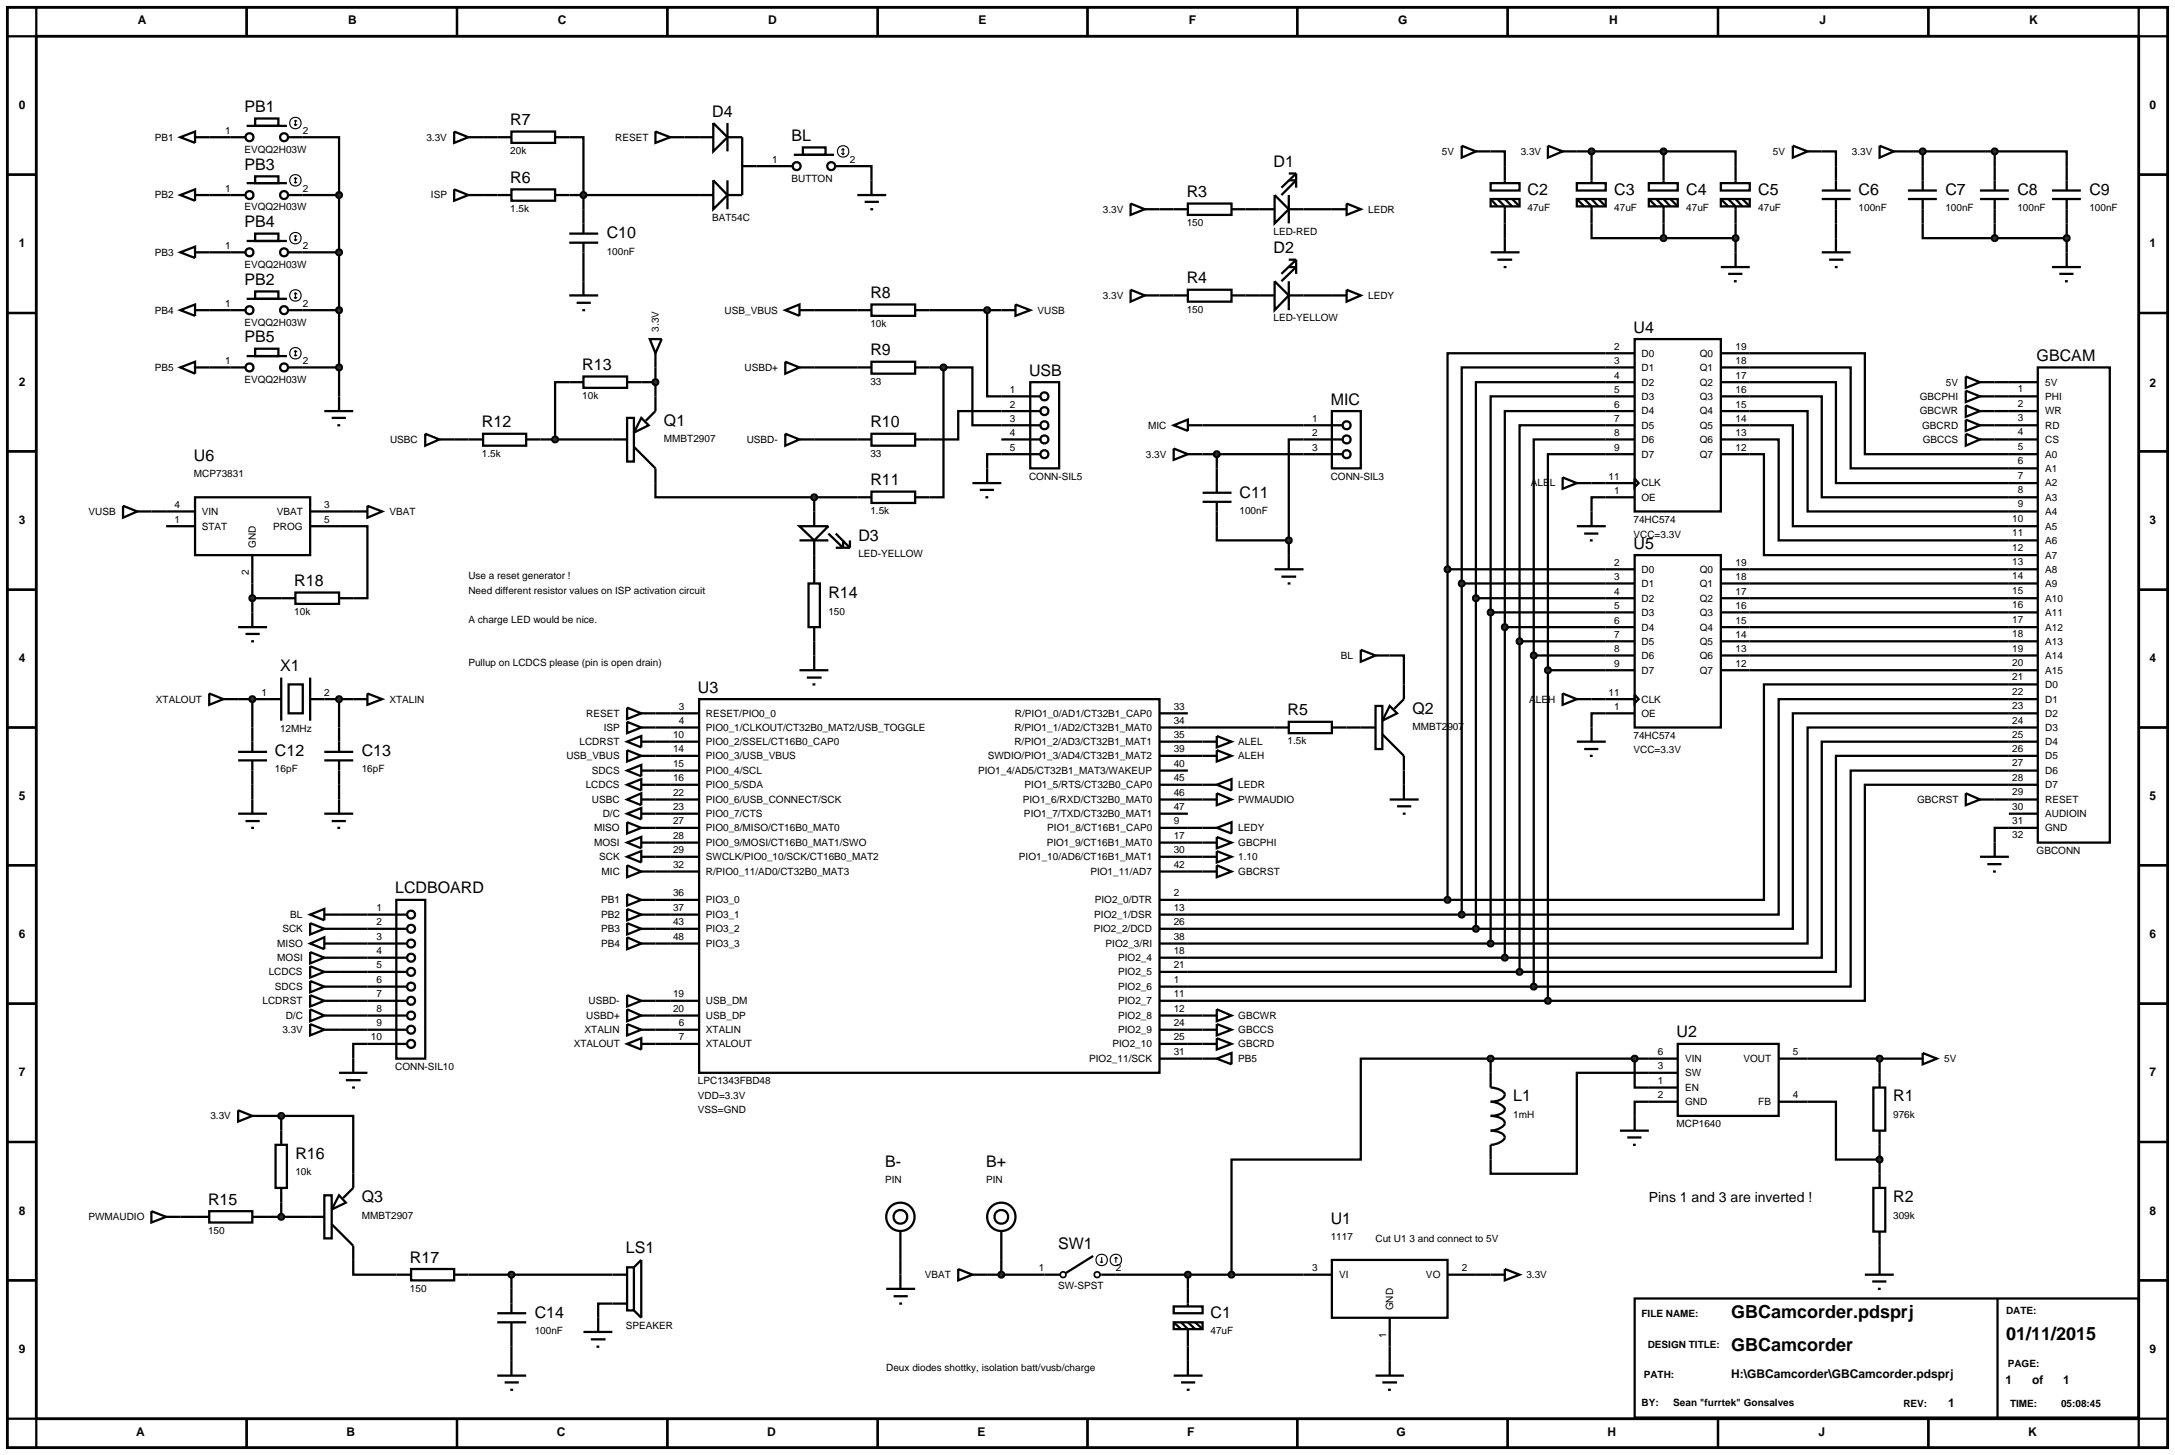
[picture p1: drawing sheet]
<svg xmlns="http://www.w3.org/2000/svg" width="384mm" height="257mm" viewBox="0 0 384 257" stroke-linecap="round" stroke-linejoin="round" font-family="sans-serif">
<defs><g id="words">
<g font-size="3.2">
<text x="305.3" y="232.4">GBCamcorder.pdsprj</text>
<text x="305.3" y="238.2">GBCamcorder</text>
<text x="353.8" y="236.4">01/11/2015</text>
</g>
<g font-size="2.8">
<text x="43.1" y="19.8">PB1</text>
<text x="90" y="22.1">R7</text>
<text x="125.6" y="20.6">D4</text>
<text x="43.1" y="30">PB3</text>
<text x="139.6" y="24.9">BL</text>
<text x="224.6" y="29.5">D1</text>
<text x="90" y="32.3">R6</text>
<text x="209.3" y="34.8">R3</text>
<text x="269.4" y="34.4">C2</text>
<text x="284.7" y="34.4">C3</text>
<text x="297.4" y="34.4">C4</text>
<text x="310.1" y="34.4">C5</text>
<text x="327.8" y="34.4">C6</text>
<text x="343.1" y="34.4">C7</text>
<text x="355.8" y="34.4">C8</text>
<text x="368.5" y="34.4">C9</text>
<text x="43.1" y="40.1">PB4</text>
<text x="107" y="42">C10</text>
<text x="224.6" y="44.7">D2</text>
<text x="43.1" y="50.3">PB2</text>
<text x="153.5" y="52.6">R8</text>
<text x="209.3" y="50">R4</text>
<text x="288.1" y="58.7">U4</text>
<text x="43.1" y="60.4">PB5</text>
<text x="102.7" y="65.3">R13</text>
<text x="153.5" y="62.7">R9</text>
<text x="359.2" y="63.7">GBCAM</text>
<text x="181.5" y="66.3">USB</text>
<text x="234.7" y="71.4">MIC</text>
<text x="85" y="75.4">R12</text>
<text x="117.1" y="75.1">Q1</text>
<text x="153.5" y="75.4">R10</text>
<text x="34.2" y="81.4">U6</text>
<text x="153.5" y="85.6">R11</text>
<text x="218.6" y="87.8">C11</text>
<text x="151.4" y="95.4">D3</text>
<text x="288.1" y="96.8">U5</text>
<text x="51.9" y="103.4">R18</text>
<text x="146.1" y="105.5">R14</text>
<text x="49.4" y="118.4">X1</text>
<text x="123.1" y="122.2">U3</text>
<text x="249.1" y="125.9">Q2</text>
<text x="227.1" y="126.2">R5</text>
<text x="48.5" y="133.4">C12</text>
<text x="63.8" y="133.4">C13</text>
<text x="69.7" y="157.6">LCDBOARD</text>
<text x="295.7" y="183">U2</text>
<text x="266.9" y="194.3">L1</text>
<text x="333.9" y="194.3">R1</text>
<text x="52.1" y="204.5">R16</text>
<text x="156.1" y="205.8">B-</text>
<text x="173.9" y="205.8">B+</text>
<text x="36.7" y="212.5">R15</text>
<text x="63.8" y="212.1">Q3</text>
<text x="234.7" y="215.9">U1</text>
<text x="333.9" y="212.1">R2</text>
<text x="110.4" y="221.1">LS1</text>
<text x="186.6" y="220.4">SW1</text>
<text x="72.3" y="222.7">R17</text>
<text x="94.3" y="232.4">C14</text>
<text x="213.5" y="232.4">C1</text>
</g>
<text font-size="2.5" x="290.8" y="211.9">Pins 1 and 3 are inverted !</text>
<g font-size="2.1">
<text x="24.3" y="4.2">A</text>
<text x="61.4" y="4.2">B</text>
<text x="98.4" y="4.2">C</text>
<text x="135.5" y="4.2">D</text>
<text x="172.6" y="4.2">E</text>
<text x="209.7" y="4.2">F</text>
<text x="246.6" y="4.2">G</text>
<text x="283.8" y="4.2">H</text>
<text x="320.9" y="4.2">J</text>
<text x="357.9" y="4.2">K</text>
<text x="3.3" y="19.2">0</text>
<text x="379.1" y="19.2">0</text>
<text x="3.3" y="43.6">1</text>
<text x="379.1" y="43.6">1</text>
<text x="3.3" y="68">2</text>
<text x="379.1" y="68.2">2</text>
<text x="3.3" y="92.4">3</text>
<text x="379.1" y="92.4">3</text>
<text x="3.3" y="116.8">4</text>
<text x="379.1" y="116.8">4</text>
<text x="3.3" y="141">5</text>
<text x="379.1" y="141">5</text>
<text x="3.3" y="165.4">6</text>
<text x="379.1" y="165.4">6</text>
<text x="3.3" y="189.8">7</text>
<text x="379.1" y="189.8">7</text>
<text x="3.3" y="214.2">8</text>
<text x="379.1" y="214.2">8</text>
<text x="3.3" y="238.6">9</text>
<text x="379.1" y="238.6">9</text>
<text x="305.3" y="243">H:\GBCamcorder\GBCamcorder.pdsprj</text>
<text x="353.7" y="244">1</text>
<text x="358.4" y="244">of</text>
<text x="363.9" y="244">1</text>
<text x="343.6" y="248.1">1</text>
<text x="24" y="253.3">A</text>
<text x="61.1" y="253.3">B</text>
<text x="98.2" y="253.3">C</text>
<text x="135.3" y="253.3">D</text>
<text x="172.4" y="253.3">E</text>
<text x="209.4" y="253.3">F</text>
<text x="246.3" y="253.3">G</text>
<text x="283.5" y="253.3">H</text>
<text x="320.7" y="253.3">J</text>
<text x="357.7" y="253.3">K</text>
</g>
<g font-size="1.8">
<text x="39.7" y="23.6">1</text>
<text x="53.4" y="23.6">2</text>
<text x="27.3" y="24.8">PB1</text>
<text x="43.1" y="27">EVQQ2H03W</text>
<text x="75.2" y="24.8">3.3V</text>
<text x="90" y="27.2">20k</text>
<text x="108.5" y="24.8">RESET</text>
<text x="136.2" y="28.7">1</text>
<text x="149.9" y="28.7">2</text>
<text x="254.3" y="27.3">5V</text>
<text x="268.2" y="27.3">3.3V</text>
<text x="312.7" y="27.3">5V</text>
<text x="326.6" y="27.3">3.3V</text>
<text x="27.3" y="35">PB2</text>
<text x="39.7" y="33.8">1</text>
<text x="53.4" y="33.8">2</text>
<text x="76" y="35">ISP</text>
<text x="139.6" y="32.1">BUTTON</text>
<text x="43.1" y="37.1">EVQQ2H03W</text>
<text x="90" y="37.4">1.5k</text>
<text x="125.6" y="38.9">BAT54C</text>
<text x="194.5" y="37.5">3.3V</text>
<text x="209.3" y="39.9">150</text>
<text x="224.6" y="41.5">LED-RED</text>
<text x="241.3" y="37.5">LEDR</text>
<text x="269.4" y="37.2">47uF</text>
<text x="284.7" y="37.2">47uF</text>
<text x="297.4" y="37.2">47uF</text>
<text x="310.1" y="37.2">47uF</text>
<text x="327.8" y="37.2">100nF</text>
<text x="343.1" y="37.2">100nF</text>
<text x="355.8" y="37.2">100nF</text>
<text x="368.5" y="37.2">100nF</text>
<text x="27.3" y="45.1">PB3</text>
<text x="39.7" y="43.9">1</text>
<text x="43.1" y="47.3">EVQQ2H03W</text>
<text x="53.4" y="43.9">2</text>
<text x="107" y="44.9">100nF</text>
<text x="194.5" y="52.7">3.3V</text>
<text x="241.3" y="52.7">LEDY</text>
<text x="27.3" y="55.3">PB4</text>
<text x="39.7" y="54.1">1</text>
<text x="43.1" y="57.5">EVQQ2H03W</text>
<text x="53.4" y="54.1">2</text>
<text x="116.2" y="58.5" transform="rotate(-90 116.2 58.5)">3.3V</text>
<text x="127.8" y="55.3">USB_VBUS</text>
<text x="153.5" y="57.7">10k</text>
<text x="183" y="55.3">VUSB</text>
<text x="209.3" y="55.2">150</text>
<text x="224.6" y="56.7">LED-YELLOW</text>
<text x="27.3" y="65.4">PB5</text>
<text x="39.7" y="64.2">1</text>
<text x="53.4" y="64.2">2</text>
<text x="131.3" y="65.4">USBD+</text>
<text x="284.7" y="61.7">2</text>
<text x="284.7" y="64.2">3</text>
<text x="289.5" y="62.9">D0</text>
<text x="289.5" y="65.4">D1</text>
<text x="299.8" y="62.9">Q0</text>
<text x="299.8" y="65.4">Q1</text>
<text x="306.1" y="61.7">19</text>
<text x="306.1" y="64.2">18</text>
<text x="43.1" y="67.6">EVQQ2H03W</text>
<text x="102.7" y="70.4">10k</text>
<text x="153.5" y="67.9">33</text>
<text x="178.1" y="69.3">1</text>
<text x="178.1" y="71.9">2</text>
<text x="284.7" y="66.8">4</text>
<text x="284.7" y="69.3">5</text>
<text x="284.7" y="71.9">6</text>
<text x="289.5" y="68">D2</text>
<text x="289.5" y="70.5">D3</text>
<text x="299.8" y="68">Q2</text>
<text x="299.8" y="70.5">Q3</text>
<text x="306.1" y="66.8">17</text>
<text x="306.1" y="69.3">16</text>
<text x="306.1" y="71.9">15</text>
<text x="338.6" y="70.5">GBCPHI</text>
<text x="343.2" y="68">5V</text>
<text x="355.9" y="69.2">1</text>
<text x="355.9" y="71.7">2</text>
<text x="360.7" y="68">5V</text>
<text x="360.7" y="70.5">PHI</text>
<text x="117.1" y="77.9">MMBT2907</text>
<text x="178.1" y="74.4">3</text>
<text x="178.1" y="76.9">4</text>
<text x="202.5" y="75.6">MIC</text>
<text x="231.4" y="74.4">1</text>
<text x="231.4" y="76.9">2</text>
<text x="284.7" y="74.4">7</text>
<text x="284.7" y="76.9">8</text>
<text x="289.5" y="73.1">D4</text>
<text x="289.5" y="75.6">D5</text>
<text x="299.8" y="73.1">Q4</text>
<text x="299.8" y="75.6">Q5</text>
<text x="306.1" y="74.4">14</text>
<text x="306.1" y="76.9">13</text>
<text x="338.6" y="73.1">GBCWR</text>
<text x="339" y="75.6">GBCRD</text>
<text x="355.9" y="74.3">3</text>
<text x="355.9" y="76.8">4</text>
<text x="360.7" y="73.1">WR</text>
<text x="360.7" y="75.6">RD</text>
<text x="68.8" y="78.1">USBC</text>
<text x="85" y="80.6">1.5k</text>
<text x="131.7" y="78.1">USBD-</text>
<text x="153.5" y="80.6">33</text>
<text x="178.1" y="79.5">5</text>
<text x="202.1" y="80.7">3.3V</text>
<text x="231.4" y="79.5">3</text>
<text x="284.7" y="79.5">9</text>
<text x="289.5" y="78.1">D6</text>
<text x="289.5" y="80.7">D7</text>
<text x="299.8" y="78.1">Q6</text>
<text x="299.8" y="80.7">Q7</text>
<text x="306.1" y="79.5">12</text>
<text x="339.1" y="78.1">GBCCS</text>
<text x="355.9" y="79.3">5</text>
<text x="355.9" y="81.9">6</text>
<text x="360.7" y="78.1">CS</text>
<text x="360.7" y="80.7">A0</text>
<text x="360.7" y="83.2">A1</text>
<text x="30.8" y="89.6">4</text>
<text x="34.2" y="84.2">MCP73831</text>
<text x="57.2" y="89.6">3</text>
<text x="181.5" y="84.6">CONN-SIL5</text>
<text x="234.7" y="84.6">CONN-SIL3</text>
<text x="270" y="85.8">ALEL</text>
<text x="283.7" y="84.6">11</text>
<text x="284.7" y="87.1">1</text>
<text x="289.5" y="85.8">CLK</text>
<text x="289.5" y="88.3">OE</text>
<text x="355.9" y="84.4">7</text>
<text x="355.9" y="87">8</text>
<text x="355.9" y="89.5">9</text>
<text x="360.7" y="85.8">A2</text>
<text x="360.7" y="88.3">A3</text>
<text x="15.6" y="90.8">VUSB</text>
<text x="30.8" y="92.2">1</text>
<text x="35.6" y="90.8">VIN</text>
<text x="35.6" y="93.4">STAT</text>
<text x="48.2" y="93.4">PROG</text>
<text x="48.8" y="90.8">VBAT</text>
<text x="57.2" y="92.2">5</text>
<text x="68.7" y="90.8">VBAT</text>
<text x="153.5" y="90.7">1.5k</text>
<text x="218.6" y="90.6">100nF</text>
<text x="288.1" y="92.3">74HC574</text>
<text x="288.1" y="94.8">VCC=3.3V</text>
<text x="354.9" y="92">10</text>
<text x="354.9" y="94.6">11</text>
<text x="360.7" y="90.8">A4</text>
<text x="360.7" y="93.4">A5</text>
<text x="360.7" y="95.9">A6</text>
<text x="43.9" y="101.4" transform="rotate(-90 43.9 101.4)">2</text>
<text x="45.1" y="96.6" transform="rotate(-90 45.1 96.6)">GND</text>
<text x="151.4" y="98.2">LED-YELLOW</text>
<text x="284.7" y="99.8">2</text>
<text x="289.5" y="101">D0</text>
<text x="299.8" y="101">Q0</text>
<text x="306.1" y="99.8">19</text>
<text x="354.9" y="97.1">12</text>
<text x="354.9" y="99.7">13</text>
<text x="360.7" y="98.5">A7</text>
<text x="360.7" y="101">A8</text>
<text x="82.6" y="102.2">Use a reset generator !</text>
<text x="82.6" y="104.7">Need different resistor values on ISP activation circuit</text>
<text x="284.7" y="102.3">3</text>
<text x="284.7" y="104.9">4</text>
<text x="284.7" y="107.4">5</text>
<text x="289.5" y="103.5">D1</text>
<text x="289.5" y="106.1">D2</text>
<text x="299.8" y="103.5">Q1</text>
<text x="299.8" y="106.1">Q2</text>
<text x="306.1" y="102.3">18</text>
<text x="306.1" y="104.9">17</text>
<text x="306.1" y="107.4">16</text>
<text x="354.9" y="102.2">14</text>
<text x="354.9" y="104.7">15</text>
<text x="354.9" y="107.3">16</text>
<text x="360.7" y="103.5">A9</text>
<text x="360.7" y="106.1">A10</text>
<text x="51.9" y="108.5">10k</text>
<text x="82.6" y="109.8">A charge LED would be nice.</text>
<text x="146.1" y="108.4">150</text>
<text x="284.7" y="110">6</text>
<text x="284.7" y="112.5">7</text>
<text x="289.5" y="108.6">D3</text>
<text x="289.5" y="111.2">D4</text>
<text x="289.5" y="113.7">D5</text>
<text x="299.8" y="108.6">Q3</text>
<text x="299.8" y="111.2">Q4</text>
<text x="299.8" y="113.7">Q5</text>
<text x="306.1" y="110">15</text>
<text x="306.1" y="112.5">14</text>
<text x="354.9" y="109.8">17</text>
<text x="354.9" y="112.4">18</text>
<text x="360.7" y="108.6">A11</text>
<text x="360.7" y="111.2">A12</text>
<text x="360.7" y="113.7">A13</text>
<text x="82.6" y="117.4">Pullup on LCDCS please (pin is open drain)</text>
<text x="236.5" y="116.2">BL</text>
<text x="284.7" y="115">8</text>
<text x="284.7" y="117.6">9</text>
<text x="289.5" y="116.2">D6</text>
<text x="289.5" y="118.8">D7</text>
<text x="299.8" y="116.2">Q6</text>
<text x="299.8" y="118.8">Q7</text>
<text x="306.1" y="115">13</text>
<text x="306.1" y="117.6">12</text>
<text x="354.9" y="114.9">19</text>
<text x="354.9" y="117.4">20</text>
<text x="354.9" y="120">21</text>
<text x="360.7" y="116.2">A14</text>
<text x="360.7" y="118.8">A15</text>
<text x="27.5" y="123.9">XTALOUT</text>
<text x="46.1" y="122.7">1</text>
<text x="57.2" y="122.7">2</text>
<text x="68.7" y="123.9">XTALIN</text>
<text x="119.7" y="125.2">3</text>
<text x="207" y="125.2">33</text>
<text x="269.7" y="123.9">ALEH</text>
<text x="283.7" y="122.7">11</text>
<text x="284.7" y="125.2">1</text>
<text x="289.5" y="123.9">CLK</text>
<text x="354.9" y="122.5">22</text>
<text x="354.9" y="125.1">23</text>
<text x="360.7" y="121.3">D0</text>
<text x="360.7" y="123.9">D1</text>
<text x="49.4" y="129.1">12MHz</text>
<text x="102.2" y="131.4">LCDRST</text>
<text x="103.4" y="126.4">RESET</text>
<text x="106.5" y="128.9">ISP</text>
<text x="118.7" y="130.2">10</text>
<text x="119.7" y="127.7">4</text>
<text x="124.5" y="126.4">RESET/PIO0_0</text>
<text x="124.5" y="128.9">PIO0_1/CLKOUT/CT32B0_MAT2/USB_TOGGLE</text>
<text x="124.5" y="131.4">PIO0_2/SSEL/CT16B0_CAP0</text>
<text x="178.9" y="128.9">R/PIO1_1/AD2/CT32B1_MAT0</text>
<text x="178.9" y="131.4">R/PIO1_2/AD3/CT32B1_MAT1</text>
<text x="179" y="126.4">R/PIO1_0/AD1/CT32B1_CAP0</text>
<text x="207" y="127.7">34</text>
<text x="207" y="130.2">35</text>
<text x="218.4" y="131.4">ALEL</text>
<text x="227.1" y="131.3">1.5k</text>
<text x="249.1" y="128.7">MMBT2907</text>
<text x="288.1" y="130.3">74HC574</text>
<text x="289.5" y="126.4">OE</text>
<text x="354.9" y="127.6">24</text>
<text x="354.9" y="130.1">25</text>
<text x="360.7" y="126.4">D2</text>
<text x="360.7" y="128.9">D3</text>
<text x="360.7" y="131.4">D4</text>
<text x="48.5" y="136.2">16pF</text>
<text x="63.8" y="136.2">16pF</text>
<text x="99.9" y="133.9">USB_VBUS</text>
<text x="104.4" y="136.5">SDCS</text>
<text x="118.7" y="132.7">14</text>
<text x="118.7" y="135.3">15</text>
<text x="118.7" y="137.8">16</text>
<text x="124.5" y="133.9">PIO0_3/USB_VBUS</text>
<text x="124.5" y="136.5">PIO0_4/SCL</text>
<text x="172.5" y="136.5">PIO1_4/AD5/CT32B1_MAT3/WAKEUP</text>
<text x="174.2" y="133.9">SWDIO/PIO1_3/AD4/CT32B1_MAT2</text>
<text x="207" y="132.7">39</text>
<text x="207" y="135.3">40</text>
<text x="207" y="137.8">45</text>
<text x="218.4" y="133.9">ALEH</text>
<text x="288.1" y="132.8">VCC=3.3V</text>
<text x="354.9" y="132.6">26</text>
<text x="354.9" y="135.1">27</text>
<text x="354.9" y="137.7">28</text>
<text x="360.7" y="133.9">D5</text>
<text x="360.7" y="136.5">D6</text>
<text x="103.3" y="139">LCDCS</text>
<text x="104.4" y="141.6">USBC</text>
<text x="118.7" y="140.4">22</text>
<text x="118.7" y="142.9">23</text>
<text x="124.5" y="139">PIO0_5/SDA</text>
<text x="124.5" y="141.6">PIO0_6/USB_CONNECT/SCK</text>
<text x="180.4" y="141.6">PIO1_6/RXD/CT32B0_MAT0</text>
<text x="180.7" y="139">PIO1_5/RTS/CT32B0_CAP0</text>
<text x="207" y="140.4">46</text>
<text x="207" y="142.9">47</text>
<text x="218.4" y="139">LEDR</text>
<text x="218.4" y="141.6">PWMAUDIO</text>
<text x="338.1" y="141.6">GBCRST</text>
<text x="354.9" y="140.2">29</text>
<text x="354.9" y="142.8">30</text>
<text x="360.7" y="139">D7</text>
<text x="360.7" y="141.6">RESET</text>
<text x="104.8" y="149.2">MOSI</text>
<text x="104.8" y="146.6">MISO</text>
<text x="106.3" y="144.1">D/C</text>
<text x="118.7" y="145.4">27</text>
<text x="118.7" y="148">28</text>
<text x="124.5" y="144.1">PIO0_7/CTS</text>
<text x="124.5" y="146.6">PIO0_8/MISO/CT16B0_MAT0</text>
<text x="124.5" y="149.2">PIO0_9/MOSI/CT16B0_MAT1/SWO</text>
<text x="180.6" y="144.1">PIO1_7/TXD/CT32B0_MAT1</text>
<text x="184.6" y="149.2">PIO1_9/CT16B1_MAT0</text>
<text x="184.7" y="146.6">PIO1_8/CT16B1_CAP0</text>
<text x="207" y="145.4">9</text>
<text x="207" y="148">17</text>
<text x="218.4" y="149.2">GBCPHI</text>
<text x="218.4" y="146.6">LEDY</text>
<text x="354.9" y="145.3">31</text>
<text x="354.9" y="147.8">32</text>
<text x="360.7" y="144.1">AUDIOIN</text>
<text x="360.7" y="146.6">GND</text>
<text x="105.7" y="151.7">SCK</text>
<text x="106.1" y="154.3">MIC</text>
<text x="118.7" y="150.5">29</text>
<text x="118.7" y="153.1">32</text>
<text x="124.5" y="151.7">SWCLK/PIO0_10/SCK/CT16B0_MAT2</text>
<text x="124.5" y="154.3">R/PIO0_11/AD0/CT32B0_MAT3</text>
<text x="179.7" y="151.7">PIO1_10/AD6/CT16B1_MAT1</text>
<text x="192.3" y="154.3">PIO1_11/AD7</text>
<text x="207" y="150.5">30</text>
<text x="207" y="153.1">42</text>
<text x="218.4" y="154.3">GBCRST</text>
<text x="218.4" y="151.7">1.10</text>
<text x="359.2" y="150.6">GBCONN</text>
<text x="51.2" y="161.9">BL</text>
<text x="66.4" y="160.7">1</text>
<text x="106" y="159.3">PB1</text>
<text x="106" y="161.9">PB2</text>
<text x="118.7" y="158.1">36</text>
<text x="118.7" y="160.7">37</text>
<text x="124.5" y="159.3">PIO3_0</text>
<text x="124.5" y="161.9">PIO3_1</text>
<text x="193" y="161.9">PIO2_1/DSR</text>
<text x="193.1" y="159.3">PIO2_0/DTR</text>
<text x="207" y="158.1">2</text>
<text x="207" y="160.7">13</text>
<text x="48.9" y="167">MISO</text>
<text x="49.8" y="164.4">SCK</text>
<text x="66.4" y="163.2">2</text>
<text x="66.4" y="165.8">3</text>
<text x="106" y="164.4">PB3</text>
<text x="106" y="167">PB4</text>
<text x="118.7" y="163.2">43</text>
<text x="118.7" y="165.8">48</text>
<text x="124.5" y="164.4">PIO3_2</text>
<text x="124.5" y="167">PIO3_3</text>
<text x="192.9" y="164.4">PIO2_2/DCD</text>
<text x="195" y="167">PIO2_3/RI</text>
<text x="207" y="163.2">26</text>
<text x="207" y="165.8">38</text>
<text x="47.4" y="172">LCDCS</text>
<text x="48.9" y="169.5">MOSI</text>
<text x="66.4" y="168.3">4</text>
<text x="66.4" y="170.8">5</text>
<text x="66.4" y="173.4">6</text>
<text x="197.2" y="169.5">PIO2_4</text>
<text x="197.2" y="172">PIO2_5</text>
<text x="207" y="173.4">1</text>
<text x="207" y="168.3">18</text>
<text x="207" y="170.8">21</text>
<text x="46.3" y="177.1">LCDRST</text>
<text x="48.5" y="174.6">SDCS</text>
<text x="50.4" y="179.7">D/C</text>
<text x="66.4" y="175.9">7</text>
<text x="66.4" y="178.5">8</text>
<text x="103.4" y="179.7">USBD+</text>
<text x="103.8" y="177.1">USBD-</text>
<text x="118.7" y="175.9">19</text>
<text x="118.7" y="178.5">20</text>
<text x="124.5" y="177.1">USB_DM</text>
<text x="124.5" y="179.7">USB_DP</text>
<text x="197.2" y="174.6">PIO2_6</text>
<text x="197.2" y="177.1">PIO2_7</text>
<text x="197.2" y="179.7">PIO2_8</text>
<text x="207" y="175.9">11</text>
<text x="207" y="178.5">12</text>
<text x="218.4" y="179.7">GBCWR</text>
<text x="49.8" y="182.2">3.3V</text>
<text x="65.4" y="183.5">10</text>
<text x="66.4" y="181">9</text>
<text x="101.2" y="184.7">XTALOUT</text>
<text x="103.1" y="182.2">XTALIN</text>
<text x="119.7" y="181">6</text>
<text x="119.7" y="183.5">7</text>
<text x="124.5" y="182.2">XTALIN</text>
<text x="124.5" y="184.7">XTALOUT</text>
<text x="196.2" y="184.7">PIO2_10</text>
<text x="197.2" y="182.2">PIO2_9</text>
<text x="207" y="181">24</text>
<text x="207" y="183.5">25</text>
<text x="218.4" y="184.7">GBCRD</text>
<text x="218.4" y="182.2">GBCCS</text>
<text x="69.7" y="188.7">CONN-SIL10</text>
<text x="123.1" y="191.2">LPC1343FBD48</text>
<text x="192.1" y="187.3">PIO2_11/SCK</text>
<text x="207" y="186.1">31</text>
<text x="218.4" y="187.3">PB5</text>
<text x="292.4" y="186.1">6</text>
<text x="292.4" y="191.2">1</text>
<text x="292.4" y="188.6">3</text>
<text x="297.2" y="187.3">VIN</text>
<text x="297.2" y="189.8">SW</text>
<text x="307.5" y="187.3">VOUT</text>
<text x="316.2" y="186.1">5</text>
<text x="342.9" y="187.3">5V</text>
<text x="37.1" y="197.4">3.3V</text>
<text x="123.1" y="193.8">VDD=3.3V</text>
<text x="123.1" y="196.3">VSS=GND</text>
<text x="266.9" y="197.2">1mH</text>
<text x="292.4" y="193.7">2</text>
<text x="297.2" y="192.4">EN</text>
<text x="297.2" y="194.9">GND</text>
<text x="310.1" y="194.9">FB</text>
<text x="316.2" y="193.7">4</text>
<text x="333.9" y="197.2">976k</text>
<text x="295.7" y="198.8">MCP1640</text>
<text x="52.1" y="207.3">10k</text>
<text x="156.1" y="208.6">PIN</text>
<text x="173.9" y="208.6">PIN</text>
<text x="15.6" y="215.2">PWMAUDIO</text>
<text x="63.8" y="214.9">MMBT2907</text>
<text x="333.9" y="214.9">309k</text>
<text x="36.7" y="217.6">150</text>
<text x="234.7" y="218.7">1117</text>
<text x="242.6" y="219">Cut U1 3 and connect to 5V</text>
<text x="72.3" y="227.8">150</text>
<text x="163.1" y="225.4">VBAT</text>
<text x="183.2" y="224.2">1</text>
<text x="186.6" y="227.3">SW-SPST</text>
<text x="196.8" y="224.2">2</text>
<text x="231.4" y="224.2">3</text>
<text x="236.2" y="225.4">VI</text>
<text x="251.5" y="225.4">VO</text>
<text x="257.8" y="224.2">2</text>
<text x="269.2" y="225.4">3.3V</text>
<text x="245.7" y="231.1" transform="rotate(-90 245.7 231.1)">GND</text>
<text x="289.5" y="232.2">FILE NAME:</text>
<text x="353.8" y="231.7">DATE:</text>
<text x="94.3" y="235.3">100nF</text>
<text x="110.4" y="234.4">SPEAKER</text>
<text x="213.5" y="235.3">47uF</text>
<text x="244.5" y="235.9" transform="rotate(-90 244.5 235.9)">1</text>
<text x="290.6" y="237.7">DESIGN TITLE:</text>
<text x="156.3" y="241.8">Deux diodes shottky, isolation batt/vusb/charge</text>
<text x="289.9" y="243">PATH:</text>
<text x="354.1" y="241.1">PAGE:</text>
<text x="289.5" y="247.9">BY:</text>
<text x="295.1" y="247.9">Sean &quot;furrtek&quot; Gonsalves</text>
<text x="335.7" y="248.1">REV:</text>
<text x="354.5" y="248.1">TIME:</text>
<text x="363.5" y="248.1">05:08:45</text>
</g>
</g></defs>
<path d="M1.3 1.3h381v254h-381zM6.4 6.4h370.8v243.8h-370.8z" fill="none" stroke="#000" stroke-width=".5"/>
<g fill="none" stroke="#000" stroke-width=".4">
<path d="M6.4 1.3v5.1h-5.1M43.5 1.3v5.1M80.6 1.3v5.1M117.7 1.3v5.1M154.8 1.3v5.1M191.8 1.3v5.1M228.8 1.3v5.1M265.9 1.3v5.1M303 1.3v5.1M340.1 1.3v5.1M377.2 1.3v5.1h5.1M1.3 30.8h5.1"/>
<path d="M36.9 34.4h3.8M36.9 24.2h3.8M53.4 24.2h6.4v10.2M53.4 34.4h6.4M59.8 34.4v35.5M85.2 34.4h2.5M85.2 24.2h2.5M100.4 24.2h2.5v12.7M100.4 34.4h22.9M120.7 24.2h2.6M133.4 29.3h3.8M149.9 29.3h3.8v2.5"/>
<path d="M204.5 36.9h2.5M219.7 36.9h2.5M229.9 36.9h5M262.9 26.7h2.5v2.6M265.4 39.4v2.6M278.1 26.7h15.3M280.7 39.4v2.6h12.7M280.7 26.7v2.6M293.4 26.7h12.7v2.6M293.4 26.7v2.6M293.4 39.4v2.6M306.1 39.4v5.1"/>
<path d="M321.3 26.7h2.5v2.6M323.8 39.4v2.6M336.5 26.7h15.3M339.1 39.4v2.6h12.7M339.1 26.7v2.6M351.8 26.7h12.7v2.6M351.8 26.7v2.6M351.8 39.4v2.6M364.5 39.4v5.1M377.2 30.8h5.1M1.3 55.2h5.1M36.9 54.7h3.8"/>
<path d="M36.9 44.5h3.8M53.4 54.7h6.4M53.4 44.5h6.4M102.9 47.1v2.5M143.6 54.7h7.6M163.9 54.7h12.7M174.1 54.7v15.2h2.5M204.5 52.1h2.5M219.7 52.1h2.5M229.9 52.1h5M293.4 42h12.7M351.8 42h12.7"/>
<path d="M377.2 55.2h5.1M1.3 79.6h5.1M36.9 64.8h3.8M53.4 64.8h6.4M80.1 77.5h2.5M95.3 77.5h12.7M100.4 67.4h-2.5v10.1M113.1 67.4h2.5M115.6 64.8v5.1M143.6 77.5h7.6M143.6 64.8h7.6M163.9 64.8h2.5"/>
<path d="M166.4 64.8v22.9h-2.5M166.4 64.8h5.1v10.2h5.1M176.6 72.5h-7.6v5h-5.1M212.1 75h17.8M229.9 77.5h-2.6v17.8M283.2 77.5h-12.7v38.1M283.2 75h-15.2v38.1M283.2 72.5h-17.8v38.1M283.2 69.9h-20.3v38.1M283.2 67.4h-22.9v38.1M283.2 64.8h-25.4v38.1M283.2 62.3h-27.9v38.1"/>
<path d="M308.6 62.3h20.3v17.8h25.4M308.6 64.8h17.8v17.8h27.9M308.6 67.4h15.2v17.8h30.5M308.6 69.9h12.7v17.8h33M308.6 72.5h10.2v17.7h35.5M308.6 75h7.6v17.8h38.1M308.6 77.5h5.1v17.8h40.6M351.8 69.9h2.5M351.8 67.4h2.5M351.8 72.5h2.5M351.8 75h2.5M351.8 77.5h2.5"/>
<path d="M377.2 79.6h5.1M26.7 90.2h2.6M59.8 92.8h5v12.7h-2.5M59.8 90.2h2.5M115.6 85.2v2.5h28M143.6 87.7v2.5M143.6 97.9v2.5M143.6 87.7h7.6M176.6 80.1h-2.5v2.5M212.1 80.1h17.8M214.6 92.8v2.5h12.7M214.6 80.1v2.5"/>
<path d="M227.3 95.3v2.6M280.7 85.2h2.5M283.2 87.7h-2.5v2.5M283.2 80.1h-10.2v38.1M308.6 80.1h2.5v17.8h43.2M1.3 104h5.1M44.5 102.9v5.1M44.5 105.5h5.1M49.6 119.5v7.6M54.7 119.5v7.6M143.6 113.1v2.5M245.1 115.6h2.5v5.1"/>
<path d="M255.3 100.4h27.9M255.3 100.4v58.3M257.8 102.9h25.4M257.8 102.9v58.4M260.3 105.5h22.9M260.3 105.5v58.3M262.9 108h20.3M262.9 108v58.4M265.4 110.6h17.8M265.4 110.6v58.3M268 113.1h15.2M268 113.1v58.3"/>
<path d="M270.5 115.6h12.7M270.5 115.6v58.4M273 118.2h10.2M273 118.2v58.3M308.6 100.4h45.7M308.6 102.9h45.7M308.6 105.5h45.7M308.6 108h45.7M308.6 110.6h45.7M308.6 113.1h45.7M308.6 115.6h45.7M308.6 118.2h45.7"/>
<path d="M377.2 104h5.1M1.3 128.3h5.1M36.9 122.3l2.5 1-2.5 1zM39.4 123.3h10.2M42 132.6h5.1M42 134.1h5.1M44.5 123.3v9.3M44.5 134.1v9.4M50.9 120.7h2.5v5.1h-2.5zM54.7 123.3h10.1M57.2 132.6h5.1M57.2 134.1h5.1"/>
<path d="M59.8 123.3v9.3M59.8 134.1v9.4M64.8 122.3l2.6 1-2.6 1zM115.6 128.3h7.7M115.6 138.4h7.7M115.6 135.9h7.7M115.6 130.8h7.7M115.6 133.3h7.7M115.6 125.8h7.7M123.3 123.3h81.2v65.9h-81.2zM204.5 128.3h20.3M204.5 138.4h7.6"/>
<path d="M204.5 135.9h5M204.5 130.8h7.6M204.5 133.3h7.6M204.5 125.8h5M237.5 128.3h2.5M247.6 135.9v2.5M280.7 123.3h2.5M283.2 125.8h-2.5v2.5M354.3 138.4h-25.4v38.1h-55.9M354.3 135.9h-27.9v38.1h-55.9M354.3 133.3h-30.5v38.1h-55.8M354.3 130.8h-33v38.1h-55.9"/>
<path d="M354.3 128.3h-35.5v38.1h-55.9M354.3 125.8h-38.1v38h-55.9M354.3 123.3h-40.6v38h-55.9M354.3 120.7h-43.2v38h-55.8M377.2 128.3h5.1M1.3 152.6h5.1M42 143.5h5.1M43.3 144.8h2.5M44.3 146h.5M57.2 143.5h5.1M58.5 144.8h2.5M59.5 146h.5"/>
<path d="M69.9 158.7h5.1v28h-5.1zM115.6 148.6h7.7M115.6 146h7.7M115.6 151.1h7.7M115.6 141h7.7M115.6 158.7h7.7M115.6 153.7h7.7M115.6 143.5h7.7M204.5 148.6h7.6M204.5 146h7.6M204.5 151.1h7.6M204.5 141h7.6"/>
<path d="M204.5 158.7h50.8M204.5 153.7h7.6M204.5 143.5h5M351.8 141h2.5M354.3 146h-2.5v2.6M377.2 152.6h5.1M1.3 177h5.1M54.7 161.3l2.5-1v2zM54.7 162.8l2.5 1-2.5 1zM54.7 167.9l2.5 1-2.5 1zM54.7 166.4l2.5-1.1v2.1zM54.7 170.4l2.5 1-2.5 1z"/>
<path d="M54.7 173l2.5 1-2.5 1zM54.7 175.5l2.5 1-2.5 1zM54.7 178l2.5 1.1-2.5 1zM57.2 161.3h14.5M57.2 163.8h14.5M57.2 168.9h14.5M57.2 166.4h14.5M57.2 171.4h14.5M57.2 174h14.5M57.2 176.5h14.5M57.2 179.1h14.5M115.6 161.3h7.7"/>
<path d="M115.6 163.8h7.7M115.6 166.4h7.7M115.6 176.5h7.7M115.6 179.1h7.7M204.5 161.3h53.3M204.5 163.8h55.8M204.5 168.9h60.9M204.5 166.4h58.4M204.5 171.4h63.5M204.5 174h66M204.5 176.5h68.5M204.5 179.1h7.6"/>
<path d="M377.2 177h5.1M47.1 196.8h2.5M49.6 196.8h12.7v10.2M49.6 196.8v2.6M54.7 180.6l2.5 1-2.5 1zM57.2 181.6h14.5M59.8 189.2h5M61 190.5h2.6M62.1 191.8h.5M71.7 184.1h-9.4v5.1M115.6 181.6h7.7M115.6 184.1h7.7"/>
<path d="M204.5 181.6h7.6M204.5 184.1h7.6M204.5 186.7h7.6M262.9 186.7h-22.9v17.8h-22.8v20.3M262.9 186.7v2.5M262.9 186.7h27.9M288.3 186.7v5.1h2.5M290.8 189.2h-12.7v17.8h-15.2v-2.5M290.8 194.3h-2.5v2.5M318.8 194.3h5v10.2h7.7M318.8 186.7h17.7M331.5 186.7v2.5"/>
<path d="M1.3 201.4h5.1M31.8 214.6h2.6M47.1 214.6h7.6M49.6 212.1v2.5M331.5 201.9v5.1M331.5 219.7v2.5M377.2 201.4h5.1M1.3 225.8h5.1M62.3 222.2v2.6h7.6M82.6 224.8h25.4M90.2 224.8v2.5M90.2 237.5v2.5"/>
<path d="M108 229.9h-2.5v2.5M158.8 222.2v2.6M174.1 224.8h10.1M176.6 222.2v2.6M196.8 224.8h33.1M209.5 224.8v2.5M209.5 237.5v2.5M245.1 237.5v2.5M260.3 224.8h2.6M288.3 229h88.9v21h-88.9zM352.3 229v21M377.2 225.8h5.1"/>
<path d="M1.3 250.2h5.1v5.1M43.5 250.2v5.1M80.6 250.2v5.1M117.7 250.2v5.1M154.8 250.2v5.1M191.8 250.2v5.1M228.8 250.2v5.1M265.9 250.2v5.1M303 250.2v5.1M340.1 250.2v5.1M382.3 250.2h-5.1v5.1"/>
<circle cx="72.5" cy="163.8" r=".7"/>
<circle cx="72.5" cy="171.4" r=".7"/>
<circle cx="72.5" cy="176.5" r=".7"/>
<circle cx="72.5" cy="179.1" r=".7"/>
<circle cx="72.5" cy="166.4" r=".7"/>
<circle cx="72.5" cy="168.9" r=".7"/>
<circle cx="72.5" cy="161.3" r=".7"/>
<circle cx="72.5" cy="174" r=".7"/>
<circle cx="72.5" cy="184.1" r=".7"/>
<circle cx="72.5" cy="181.6" r=".7"/>
</g>
<g fill="#004000" stroke="#000" stroke-width=".4">
<path d="M59.4 123l.4-.2-.5 .5zM59.8 122.8l.4 .2 .1 .3zM59.8 123.8l.5-.5-.1 .3zM59.3 123.3l.5 .5-.3-.1z"/>
<path d="M44.1 123l.4-.2-.5 .5zM44.5 122.8l.4 .2 .1 .3zM44.5 123.8l.5-.5-.1 .3zM44 123.3l.5 .5-.3-.1z"/>
</g>
<g fill="#004000">
<path d="M59.8 122.8l.5 .5-.5 .5-.5-.5z"/>
<path d="M44 123.3l.5-.5 .5 .5-.5 .5z"/>
</g>
<g fill="none" stroke="#000" stroke-width=".4">
<path d="M123.3 34.4h2.5M123.3 24.2h2.5M125.8 21.7l2.5 2.5-2.5 2.5zM125.8 31.8l2.5 2.6-2.5 2.5zM128.3 21.7v5M128.3 31.8v5.1M128.3 24.2h2.6v10.2h-2.6M130.9 29.3h2.5M222.2 36.9h2.6M224.8 34.4l2.5 2.5-2.5 2.5zM227.3 34.4v5M227.3 31.8h1.3l-2.6 2.6"/>
<path d="M227.3 30.6h1.3M227.3 36.9h2.6M228.6 30.6l-2.6 2.5M228.6 30.6v2.5M222.2 52.1h2.6M224.8 49.6l2.5 2.5-2.5 2.6zM227.3 49.6v5.1M227.3 47.1h1.3l-2.6 2.5M227.3 45.8h1.3M227.3 52.1h2.6M228.6 45.8v2.5M228.6 45.8l-2.6 2.5"/>
<path d="M288.3 59.8h15.2v30.4h-15.2zM108 77.5h2.6M110.6 73.7h1.2v7.7h-1.2zM111.8 78.8l3.8 3.8v2.6M113.1 73.7l1.3 1.3-2.6 1.3zM115.6 69.9v2.6l-1.7 1.7M151.2 77.5h2.5M151.2 64.8h2.5M153.7 63.8h7.7v2.1h-7.7zM153.7 76.5h7.7v2.1h-7.7zM161.4 77.5h2.5M161.4 64.8h2.5"/>
<path d="M283.2 77.5h5.1M283.2 64.8h5.1M283.2 67.4h5.1M283.2 69.9h5.1M283.2 72.5h5.1M283.2 75h5.1M283.2 62.3h5.1M303.5 77.5h5.1M303.5 64.8h5.1M303.5 67.4h5.1M303.5 69.9h5.1M303.5 72.5h5.1"/>
<path d="M303.5 75h5.1M303.5 62.3h5.1M346.7 68.9l2.5 1-2.5 1zM346.7 66.4l2.5 1-2.5 1zM346.7 71.5l2.5 1-2.5 1zM346.7 74l2.5 1-2.5 1zM346.7 76.5l2.5 1-2.5 1.1zM349.2 77.5h2.6M349.2 67.4h2.6M349.2 69.9h2.6M349.2 72.5h2.6M349.2 75h2.6"/>
<path d="M354.3 77.5h5.1M354.3 67.4h5.1M354.3 69.9h5.1M354.3 72.5h5.1M354.3 75h5.1M359.4 64.8h12.7v83.8h-12.7zM278.1 92.8h5.1M279.4 94.1h2.5M280.4 95.3h.5M280.7 90.2v2.6M283.2 80.1h5.1M283.2 85.2h5.1"/>
<path d="M283.2 87.7h5.1M288.3 97.9h15.2v30.4h-15.2zM288.3 84.4l.7 .8-.7 .7zM303.5 80.1h5.1M354.3 80.1h5.1M354.3 82.6h5.1M354.3 85.2h5.1M354.3 87.7h5.1M354.3 90.2h5.1M354.3 92.8h5.1M354.3 95.3h5.1M354.3 97.9h5.1"/>
<path d="M283.2 100.4h5.1M283.2 102.9h5.1M283.2 105.5h5.1M283.2 108h5.1M283.2 110.6h5.1M283.2 113.1h5.1M283.2 115.6h5.1M283.2 118.2h5.1M303.5 100.4h5.1M303.5 102.9h5.1M303.5 105.5h5.1M303.5 108h5.1"/>
<path d="M303.5 110.6h5.1M303.5 113.1h5.1M303.5 115.6h5.1M303.5 118.2h5.1M354.3 100.4h5.1M354.3 102.9h5.1M354.3 105.5h5.1M354.3 108h5.1M354.3 110.6h5.1M354.3 113.1h5.1M354.3 115.6h5.1M354.3 118.2h5.1"/>
<path d="M278.1 130.8h5.1M279.4 132.1h2.5M280.4 133.3h.5M280.7 128.3v2.5M283.2 123.3h5.1M283.2 125.8h5.1M288.3 122.5l.7 .8-.7 .7zM346.7 139.9l2.5 1.1-2.5 1zM354.3 120.7h5.1M354.3 123.3h5.1M354.3 125.8h5.1M354.3 128.3h5.1"/>
<path d="M354.3 130.8h5.1M354.3 133.3h5.1M354.3 135.9h5.1M354.3 138.4h5.1M110.6 148.6l2.5-1v2zM110.6 145l2.5 1-2.5 1zM110.6 151.1l2.5-1v2zM113.1 148.6h2.5M113.1 146h2.5M113.1 151.1h2.5M349.2 151.1h5.1M349.2 141h2.6"/>
<path d="M350.5 152.4h2.5M351.5 153.7h.5M351.8 148.6v2.5M354.3 146h5.1M354.3 141h5.1M354.3 143.5h5.1M110.6 180.6l2.5 1-2.5 1zM110.6 184.1l2.5-1v2zM113.1 181.6h2.5M113.1 184.1h2.5"/>
</g>
<g fill="#004000" stroke="#000" stroke-width=".4">
<path d="M272.6 176.2l.4-.2-.5 .5zM273 176l.4 .2 .1 .3zM273 177l.5-.5-.2 .4zM272.5 176.5l.5 .5-.4-.2z"/>
<path d="M270.1 173.7l.4-.2-.5 .5zM270.5 173.5l.3 .1 .2 .4zM271 174l-.1 .3-.4 .2zM270 174l.5 .5-.4-.2z"/>
<path d="M267.7 171l.3-.1-.5 .5zM268 170.9l.4 .2 .1 .3zM268.5 171.4l-.1 .3-.4 .2zM267.5 171.4l.5 .5-.4-.2z"/>
<path d="M265.1 168.5l.3-.1-.5 .5zM265.4 168.4l.4 .2 .1 .3zM265.9 168.9l-.1 .3-.4 .2zM264.9 168.9l.5 .5-.4-.2z"/>
<path d="M262.5 166.1l.4-.2-.5 .5zM262.9 165.9l.3 .1 .2 .4zM262.9 166.9l.5-.5-.2 .4zM262.4 166.4l.5 .5-.3-.1z"/>
<path d="M259.9 163.5l.4-.2-.5 .5zM260.3 163.3l.4 .2 .1 .3zM260.3 164.3l.5-.5-.2 .4zM259.8 163.8l.5 .5-.4-.2z"/>
<path d="M257.4 161l.4-.2-.5 .5zM257.8 160.8l.4 .2 .1 .3zM258.3 161.3l-.1 .3-.4 .2zM257.3 161.3l.5 .5-.4-.2z"/>
<path d="M254.9 158.4l.4-.2-.5 .5zM255.3 158.2l.4 .2 .1 .3zM255.8 158.7l-.1 .3-.4 .2zM254.8 158.7l.5 .5-.4-.2z"/>
<path d="M272.6 117.9l.4-.2-.5 .5zM273 117.7l.3 .1 .2 .4zM273 118.7l.5-.5-.2 .4zM272.5 118.2l.5 .5-.4-.2z"/>
<path d="M270.1 115.3l.4-.2-.5 .5zM270.5 115.1l.4 .2 .1 .3zM270.5 116.1l.5-.5-.1 .3zM270 115.6l.5 .5-.3-.1z"/>
<path d="M267.6 112.8l.4-.2-.5 .5zM268 112.6l.4 .2 .1 .3zM268.5 113.1l-.1 .3-.4 .2zM267.5 113.1l.5 .5-.4-.2z"/>
<path d="M265.1 110.2l.3-.1-.5 .5zM265.4 110.1l.4 .2 .1 .3zM265.9 110.6l-.1 .3-.4 .2zM264.9 110.6l.5 .5-.4-.2z"/>
<path d="M262.6 107.6l.3-.1-.5 .5zM262.9 107.5l.4 .2 .1 .3zM262.9 108.5l.5-.5-.2 .4zM262.4 108l.5 .5-.4-.2z"/>
<path d="M259.9 105.2l.4-.2-.5 .5zM260.3 105l.3 .1 .2 .4zM260.3 106l.5-.5-.2 .4zM259.8 105.5l.5 .5-.4-.2z"/>
<path d="M257.4 102.6l.4-.2-.5 .5zM257.8 102.4l.4 .2 .1 .3zM257.8 103.4l.5-.5-.1 .3zM257.3 102.9l.5 .5-.3-.1z"/>
<path d="M254.9 100.1l.4-.2-.5 .5zM255.3 99.9l.4 .2 .1 .3zM255.8 100.4l-.1 .3-.4 .2zM254.8 100.4l.5 .5-.4-.2z"/>
</g>
<g fill="#004000">
<path d="M273 176l.5 .5-.5 .5-.5-.5z"/>
<path d="M270 174l.5-.5 .5 .5-.5 .5z"/>
<path d="M268 170.9l.5 .5-.5 .5-.5-.5z"/>
<path d="M265.4 168.4l.5 .5-.5 .5-.5-.5z"/>
<path d="M262.4 166.4l.5-.5 .5 .5-.5 .5z"/>
<path d="M259.8 163.8l.5-.5 .5 .5-.5 .5z"/>
<path d="M257.3 161.3l.5-.5 .5 .5-.5 .5z"/>
<path d="M254.8 158.7l.5-.5 .5 .5-.5 .5z"/>
<path d="M272.5 118.2l.5-.5 .5 .5-.5 .5z"/>
<path d="M270 115.6l.5-.5 .5 .5-.5 .5z"/>
<path d="M267.5 113.1l.5-.5 .5 .5-.5 .5z"/>
<path d="M265.4 110.1l.5 .5-.5 .5-.5-.5z"/>
<path d="M262.9 107.5l.5 .5-.5 .5-.5-.5z"/>
<path d="M259.8 105.5l.5-.5 .5 .5-.5 .5z"/>
<path d="M257.3 102.9l.5-.5 .5 .5-.5 .5z"/>
<path d="M254.8 100.4l.5-.5 .5 .5-.5 .5z"/>
</g>
<g fill="none" stroke="#000" stroke-width=".4">
<path d="M40.7 24.2h2.6M40.7 34.4h2.6M43.5 22.2h7.1M43.5 32.3h7.1M45 20.9h4.1v1.3h-4.1zM45 31.1h4.1v1.2h-4.1zM50.9 24.2h2.5M50.9 34.4h2.5M199.4 35.9l2.5 1-2.5 1zM201.9 36.9h2.6M207 36.9h2.5M209.5 35.9h7.7v2h-7.7z"/>
<path d="M217.2 36.9h2.5M40.7 44.5h2.6M40.7 54.7h2.6M43.5 42.5h7.1M43.5 52.7h7.1M45 41.2h4.1v1.3h-4.1zM45 51.4h4.1v1.3h-4.1zM50.9 44.5h2.5M50.9 54.7h2.5M199.4 51.1l2.5 1-2.5 1.1zM201.9 52.1h2.6M207 52.1h2.5"/>
<path d="M209.5 51.1h7.7v2.1h-7.7zM217.2 52.1h2.5M40.7 64.8h2.6M43.5 62.8h7.1M45 61.5h4.1v1.3h-4.1zM50.9 64.8h2.5M57.2 72.5h5.1M58.5 73.7h2.5M59.5 75h.5M59.8 69.9v2.6M207 79.1l2.5 1-2.5 1zM207 75l2.5-1v2z"/>
<path d="M209.5 75h2.6M229.9 75h6.8M229.9 77.5h6.8M234.9 72.5h5.1v10.1h-5.1zM209.5 80.1h2.6M212.1 88.5h5.1M212.1 86.9h5.1M214.6 82.6v4.3M214.6 88.5v4.3M227.3 97.9v2.5M229.9 80.1h6.8M224.8 100.4h5.1"/>
<path d="M226 101.7h2.6M227.1 102.9h.5M110.6 152.6l2.5 1.1-2.5 1zM113.1 153.7h2.5M212.1 148.6h2.5M214.6 147.6l2.6 1-2.6 1z"/>
<circle cx="44" cy="24.2" r=".7"/>
<circle cx="44" cy="34.4" r=".7"/>
<circle cx="50.1" cy="24.2" r=".7"/>
<circle cx="50.1" cy="34.4" r=".7"/>
<circle cx="44" cy="54.7" r=".7"/>
<circle cx="44" cy="44.5" r=".7"/>
<circle cx="50.1" cy="54.7" r=".7"/>
<circle cx="50.1" cy="44.5" r=".7"/>
<circle cx="44" cy="64.8" r=".7"/>
<circle cx="50.1" cy="64.8" r=".7"/>
<circle cx="237.5" cy="77.5" r=".7"/>
<circle cx="237.5" cy="75" r=".7"/>
<circle cx="237.5" cy="80.1" r=".7"/>
</g>
<g fill="none" stroke="#000" stroke-width=".2">
<path d="M51.9 21.9l.2 .3M51.9 32.1l.2 .2M52.1 21.2v1M52.1 31.3v1M52.1 21.2l-.2 .2M52.1 21.2l.3 .2M52.1 31.3l-.2 .3M52.1 31.3l.3 .3M52.4 21.9l-.3 .3M52.4 32.1l-.3 .2M51.9 42.2l.2 .3M51.9 52.4l.2 .3"/>
<path d="M52.1 41.5v1M52.1 51.6v1.1M52.1 41.5l-.2 .2M52.1 41.5l.3 .2M52.1 51.6l-.2 .3M52.1 51.6l.3 .3M52.4 42.2l-.3 .3M52.4 52.4l-.3 .3M51.9 62.6l.2 .2M52.1 61.8v1M52.1 61.8l-.2 .3M52.1 61.8l.3 .3"/>
<path d="M52.4 62.6l-.3 .2"/>
<circle cx="52.1" cy="31.8" r="1.01"/>
<circle cx="52.1" cy="21.7" r="1.01"/>
<circle cx="52.1" cy="42" r="1.01"/>
<circle cx="52.1" cy="52.1" r="1.01"/>
<circle cx="52.1" cy="62.3" r="1.01"/>
</g>
<g fill="#004000" stroke="#000" stroke-width=".4">
<path d="M59.4 64.5l.4-.2-.5 .5zM59.8 64.3l.3 .1 .2 .4zM59.8 65.3l.5-.5-.2 .4zM59.3 64.8l.5 .5-.3-.1z"/>
<path d="M59.4 54.4l.4-.2-.5 .5zM59.8 54.2l.3 .1 .2 .4zM59.8 55.2l.5-.5-.2 .4zM59.3 54.7l.5 .5-.3-.1z"/>
<path d="M59.4 44.2l.4-.2-.5 .5zM59.8 44l.4 .2 .1 .3zM60.3 44.5l-.1 .3-.4 .2zM59.3 44.5l.5 .5-.3-.1z"/>
<path d="M59.5 34l.3-.1-.5 .5zM59.8 33.9l.4 .2 .1 .3zM59.8 34.9l.5-.5-.2 .4zM59.3 34.4l.5 .5-.3-.1z"/>
</g>
<g fill="#004000">
<path d="M59.3 64.8l.5-.5 .5 .5-.5 .5z"/>
<path d="M59.3 54.7l.5-.5 .5 .5-.5 .5z"/>
<path d="M59.3 44.5l.5-.5 .5 .5-.5 .5z"/>
<path d="M59.8 33.9l.5 .5-.5 .5-.5-.5z"/>
</g>
<g fill="none" stroke="#000" stroke-width=".4">
<path d="M31.8 24.2l2.6-1v2zM31.8 34.4l2.6-1v2zM34.4 24.2h2.5M34.4 34.4h2.5M234.9 36.9h2.6M237.5 35.9l2.5 1-2.5 1zM31.8 44.5l2.6-1v2zM31.8 54.7l2.6-1v2zM34.4 44.5h2.5M34.4 54.7h2.5M234.9 52.1h2.6M237.5 51.1l2.5 1-2.5 1.1z"/>
<path d="M31.8 64.8l2.6-1v2.1zM34.4 64.8h2.5M240 114.6l2.6 1-2.6 1.1zM242.6 115.6h2.5M110.6 138.4l2.5-1v2zM110.6 135.9l2.5-1v2zM110.6 130.8l2.5-1v2zM113.1 138.4h2.5M113.1 135.9h2.5M113.1 130.8h2.5M212.1 138.4h2.5M214.6 138.4l2.6-1v2z"/>
<path d="M224.8 128.3h2.5M227.3 127.3h7.6v2h-7.6zM234.9 128.3h2.6M240 128.3h2.6M242.6 124.5h1.2v7.6h-1.2zM243.8 129.5l3.8 3.8v2.6M245.1 124.5l1.3 1.3-2.6 1.3zM247.6 120.7v2.6l-1.7 1.7M247.6 138.4v2.6M110.6 157.7l2.5 1-2.5 1zM110.6 143.5l2.5-1v2zM113.1 158.7h2.5"/>
<path d="M113.1 143.5h2.5M212.1 153.7h2.5M212.1 146h2.5M214.6 152.6l2.6 1.1-2.6 1zM214.6 146l2.6-1v2zM245.1 141h5.1M246.4 142.2h2.5M247.4 143.5h.5M110.6 162.8l2.5 1-2.5 1zM110.6 160.3l2.5 1-2.5 1zM110.6 165.3l2.5 1.1-2.5 1zM113.1 163.8h2.5"/>
<path d="M113.1 161.3h2.5M113.1 166.4h2.5M212.1 179.1h2.5M214.6 178l2.6 1.1-2.6 1zM212.1 186.7h2.5M212.1 184.1h2.5M212.1 181.6h2.5M214.6 186.7l2.6-1v2zM214.6 183.1l2.6 1-2.6 1zM214.6 180.6l2.6 1-2.6 1z"/>
</g>
<g fill="#004000" stroke="#000" stroke-width=".4">
<path d="M214.2 79.8l.4-.2-.5 .5zM214.6 79.6l.4 .2 .1 .3zM214.6 80.6l.5-.5-.1 .3zM214.1 80.1l.5 .5-.4-.2z"/>
<path d="M227 94.9l.3-.1-.5 .5zM227.3 94.8l.4 .2 .1 .3zM227.8 95.3l-.1 .3-.4 .2zM226.8 95.3l.5 .5-.4-.2z"/>
</g>
<g fill="#004000">
<path d="M214.1 80.1l.5-.5 .5 .5-.5 .5z"/>
<path d="M227.3 94.8l.5 .5-.5 .5-.5-.5z"/>
</g>
<g fill="none" stroke="#000" stroke-width=".4">
<path d="M80.1 33.4l2.5 1-2.5 1zM82.6 34.4h2.6M87.7 34.4h2.5M90.2 33.4h7.7v2h-7.7zM97.9 34.4h2.5M102.9 36.9v4.3M115.6 23.2l2.6 1-2.6 1zM118.2 24.2h2.5M137.2 29.3h2.6M140 27.3h7.1M141.6 26h4v1.3h-4zM147.4 29.3h2.5"/>
<path d="M151.2 34.4h5.1M152.5 35.6h2.5M153.5 36.9h.5M153.7 31.8v2.6M100.4 41.2h5.1M100.4 42.8h5.1M102.9 42.8v4.3M171.5 85.2h5.1M172.8 86.4h2.5M173.8 87.7h.5M174.1 82.6v2.6M110.6 127.3l2.5 1-2.5 1z"/>
<path d="M113.1 128.3h2.5"/>
<circle cx="140.5" cy="29.3" r=".7"/>
<circle cx="146.6" cy="29.3" r=".7"/>
</g>
<g fill="none" stroke="#000" stroke-width=".2">
<path d="M148.4 27l.3 .3M148.7 26.2v1.1M148.7 26.2l-.3 .3M148.7 26.2l.2 .3M148.9 27l-.2 .3"/>
<circle cx="148.7" cy="26.7" r="1.01"/>
</g>
<path d="M102.6 34l.3-.1-.5 .5zM102.9 33.9l.4 .2 .1 .3zM102.9 34.9l.5-.5-.2 .4zM102.4 34.4l.5 .5-.3-.1z" fill="#004000" stroke="#000" stroke-width=".4"/>
<path d="M102.9 33.9l.5 .5-.5 .5-.5-.5z" fill="#004000"/>
<g fill="none" stroke="#000" stroke-width=".4">
<path d="M80.1 23.2l2.5 1-2.5 1zM82.6 24.2h2.6M87.7 24.2h2.5M90.2 23.2h7.7v2h-7.7zM97.9 24.2h2.5M262.9 32.3h5.1v1.3h-5.1zM262.9 35.1h5.1v1.3h-5.1zM262.9 35.1l1.2 1.3M264.1 35.1l1.3 1.3v3M265.4 29.3v3M265.4 35.1l1.3 1.3M266.7 35.1l1.3 1.3"/>
<path d="M278.1 32.3h5.1v1.3h-5.1zM278.1 35.1h5.1v1.3h-5.1zM278.1 35.1l1.3 1.3M279.4 35.1l1.3 1.3v3M280.7 29.3v3M280.7 35.1l1.2 1.3M281.9 35.1l1.3 1.3M290.8 32.3h5.1v1.3h-5.1zM290.8 35.1h5.1v1.3h-5.1zM290.8 35.1l1.3 1.3M292.1 35.1l1.3 1.3v3M293.4 29.3v3"/>
<path d="M293.4 35.1l1.2 1.3M294.6 35.1l1.3 1.3M100.4 52.1h5.1M101.7 53.4h2.5M102.7 54.7h.5M102.9 49.6v2.5M138.5 54.7l2.5-1v2zM141 54.7h2.6M151.2 54.7h2.5M153.7 53.7h7.7v2h-7.7zM161.4 54.7h2.5M176.6 54.7h2.5"/>
<path d="M179.1 53.7l2.6 1-2.6 1zM138.5 63.8l2.5 1-2.5 1.1zM138.5 76.5l2.5 1-2.5 1.1zM141 64.8h2.6M141 77.5h2.6M141 92.8h5.1l-2.5 2.5zM141 95.3h5.1M143.6 90.2v2.6M143.6 95.3v2.6M146.1 94.1l2.6 2.5v-1.3M147.4 94.1l2.5 2.5M147.4 96.6h2.5"/>
<path d="M149.9 95.3v1.3M151.2 87.7h2.5M153.7 86.7h7.7v2h-7.7zM161.4 87.7h2.5M141 118.2h5.1M142.3 119.5h2.6M142.6 102.9h2v7.7h-2zM143.6 100.4v2.5M143.6 110.6v2.5M143.6 115.6v2.6M110.6 132.3l2.5 1-2.5 1zM113.1 133.3h2.5"/>
<path d="M143.3 120.7h.5M184.2 224.8h2.8M192.8 221.5l-4.8 3M194 224.8h2.8"/>
</g>
<g fill="none" stroke="#000" stroke-width=".3">
<circle cx="187.5" cy="224.8" r=".51"/>
<circle cx="193.5" cy="224.8" r=".51"/>
</g>
<g fill="none" stroke="#000" stroke-width=".2">
<path d="M194 222.5l.3 .2M194.3 221.7v1M194.5 222.5l-.2 .2M196.8 221.7l-.2 .3M196.8 221.7l.3 .3M196.8 221.7v1"/>
<circle cx="194.3" cy="222.2" r="1.01"/>
<circle cx="196.8" cy="222.2" r="1.01"/>
</g>
<path d="M143.3 87.3l.3-.1-.5 .5zM143.6 87.2l.3 .1 .2 .4zM144.1 87.7l-.2 .4-.3 .1zM143.1 87.7l.5 .5-.4-.2z" fill="#004000" stroke="#000" stroke-width=".4"/>
<path d="M143.1 87.7l.5-.5 .5 .5-.5 .5z" fill="#004000"/>
<path d="M114.6 59.8h2.1l-1.1 2.5zM100.4 67.4h2.5M102.9 66.4h7.7v2h-7.7zM110.6 67.4h2.5M115.6 62.3v2.5" fill="none" stroke="#000" stroke-width=".4"/>
<path d="M115.3 67l.3-.1-.5 .5zM115.6 66.9l.3 .1 .2 .4zM116.1 67.4l-.2 .4-.3 .1zM115.1 67.4l.5 .5-.3-.1z" fill="#004000" stroke="#000" stroke-width=".4"/>
<path d="M115.1 67.4l.5-.5 .5 .5-.5 .5z" fill="#004000"/>
<path d="M75 76.5l2.5 1-2.5 1.1zM77.5 77.5h2.6M82.6 77.5h2.6M85.2 76.5h7.6v2.1h-7.6zM92.8 77.5h2.5" fill="none" stroke="#000" stroke-width=".4"/>
<path d="M97.5 77.2l.4-.2-.5 .5zM97.9 77l.3 .1 .2 .4zM98.4 77.5l-.1 .3-.4 .2zM97.4 77.5l.5 .5-.3-.1z" fill="#004000" stroke="#000" stroke-width=".4"/>
<path d="M97.4 77.5l.5-.5 .5 .5-.5 .5z" fill="#004000"/>
<g fill="none" stroke="#000" stroke-width=".4">
<path d="M110.6 124.8l2.5 1-2.5 1zM113.1 125.8h2.5M110.6 141l2.5-1.1v2.1zM113.1 141h2.5M110.6 175.5l2.5 1-2.5 1zM110.6 178l2.5 1.1-2.5 1zM113.1 176.5h2.5M113.1 179.1h2.5M262.9 189.2v2.6a2.7 2.7 0 0 1 2.5 1.2 1.5 1.5 0 0 1-1.3 1.1l-1.2 .2a2.73 2.73 0 0 1 2.5 1.3 1.49 1.49 0 0 1-1.3 1l-1.2 .2a3.1 3.1 0 0 1 2.4 .9 .9 .9 0 0 1-.7 1.2l-1.1 .4-.6 .1a3.3 3.3 0 0 1 2.4 .9l.1 .3a2.73 2.73 0 0 1-2.5 1.3v2.6M290.8 186.7h5.1M290.8 191.8h5.1M290.8 194.3h5.1"/>
<path d="M290.8 189.2h5.1M295.9 184.1h17.8v12.7h-17.8zM313.7 186.7h5.1M313.7 194.3h5.1M330.4 191.8h2.1v7.6h-2.1zM331.5 189.2v2.6M331.5 199.4v2.5M158.8 217.2v5M176.6 217.2v5M330.4 209.5h2.1v7.7h-2.1zM331.5 207v2.5M331.5 217.2v2.5"/>
<path d="M156.3 227.3h5.1M157.6 228.6h2.5M158.6 229.9h.5M158.8 224.8v2.5M229.9 224.8h5M234.9 222.2h20.4v10.2h-20.4zM245.1 232.4v5.1M255.3 224.8h5M262.9 224.8h2.5M265.4 223.8l2.6 1-2.6 1zM242.6 242.6h5M243.8 243.8h2.6"/>
<path d="M244.8 245.1h.5M245.1 240v2.6"/>
<circle cx="158.8" cy="214.6" r="2.51"/>
<circle cx="158.8" cy="214.6" r="1.21"/>
<circle cx="176.6" cy="214.6" r="2.51"/>
<circle cx="176.6" cy="214.6" r="1.21"/>
</g>
<path d="M331.2 204.1l.3-.1-.5 .5zM331.5 204l.4 .2 .1 .3zM332 204.5l-.1 .3-.4 .2zM331 204.5l.5 .5-.4-.2z" fill="#004000" stroke="#000" stroke-width=".4"/>
<path d="M331.5 204l.5 .5-.5 .5-.5-.5z" fill="#004000"/>
<path d="M336.5 186.7h2.6M339.1 185.7l2.5 1-2.5 1zM328.9 224.8h5.1M330.2 226h2.5M331.2 227.3h.5M331.5 222.2v2.6" fill="none" stroke="#000" stroke-width=".4"/>
<g fill="#004000" stroke="#000" stroke-width=".4">
<path d="M331.2 186.3l.3-.1-.5 .5zM331.5 186.2l.4 .2 .1 .3zM332 186.7l-.1 .3-.4 .2zM331 186.7l.5 .5-.4-.2z"/>
<path d="M287.9 186.4l.4-.2-.5 .5zM288.3 186.2l.3 .1 .2 .4zM288.8 186.7l-.1 .3-.4 .2zM287.8 186.7l.5 .5-.4-.2z"/>
</g>
<g fill="#004000">
<path d="M331.5 186.2l.5 .5-.5 .5-.5-.5z"/>
<path d="M287.8 186.7l.5-.5 .5 .5-.5 .5z"/>
</g>
<path d="M285.7 199.4h5.1M288.3 196.8v2.6M287 200.6h2.5M288 201.9h.5" fill="none" stroke="#000" stroke-width=".4"/>
<g fill="#004000" stroke="#000" stroke-width=".4">
<path d="M262.5 186.4l.4-.2-.5 .5zM262.9 186.2l.3 .1 .2 .4zM263.4 186.7l-.1 .3-.4 .2zM262.4 186.7l.5 .5-.4-.2z"/>
<path d="M216.8 224.5l.4-.2-.5 .5zM217.2 224.3l.4 .2 .1 .3zM217.7 224.8l-.1 .3-.4 .2zM216.7 224.8l.5 .5-.4-.2z"/>
</g>
<g fill="#004000">
<path d="M262.4 186.7l.5-.5 .5 .5-.5 .5z"/>
<path d="M217.2 224.3l.5 .5-.5 .5-.5-.5z"/>
</g>
<g fill="none" stroke="#000" stroke-width=".4">
<path d="M257.8 25.7l2.5 1-2.5 1.1zM260.3 26.7h2.6M273 25.7l2.6 1-2.6 1.1zM275.6 26.7h2.5M321.3 35.1h5.1M321.3 33.6h5.1M323.8 29.3v4.3M323.8 35.1v4.3M336.5 35.1h5.1M336.5 33.6h5.1M339.1 29.3v4.3M339.1 35.1v4.3"/>
<path d="M349.2 35.1h5.1M349.2 33.6h5.1M351.8 29.3v4.3M351.8 35.1v4.3M361.9 35.1h5.1M361.9 33.6h5.1M364.5 29.3v4.3M364.5 35.1v4.3M262.9 44.5h5.1M264.1 45.8h2.6M265.2 47.1h.5M265.4 42v2.5"/>
</g>
<path d="M280.4 26.3l.3-.1-.5 .5zM280.7 26.2l.3 .1 .2 .4zM281.2 26.7l-.1 .3-.4 .2zM280.2 26.7l.5 .5-.4-.2z" fill="#004000" stroke="#000" stroke-width=".4"/>
<path d="M280.7 26.2l.5 .5-.5 .5-.5-.5z" fill="#004000"/>
<path d="M316.2 25.7l2.6 1-2.6 1.1zM318.8 26.7h2.5M331.5 25.7l2.5 1-2.5 1.1zM334 26.7h2.5" fill="none" stroke="#000" stroke-width=".4"/>
<g fill="#004000" stroke="#000" stroke-width=".4">
<path d="M338.7 26.4l.4-.2-.5 .5zM339.1 26.2l.3 .1 .2 .4zM339.1 27.2l.5-.5-.2 .4zM338.6 26.7l.5 .5-.3-.1z"/>
<path d="M351.4 26.4l.4-.2-.5 .5zM351.8 26.2l.3 .1 .2 .4zM351.8 27.2l.5-.5-.2 .4zM351.3 26.7l.5 .5-.3-.1z"/>
<path d="M351.4 41.7l.4-.2-.5 .5zM351.8 41.5l.3 .1 .2 .4zM351.8 42.5l.5-.5-.2 .4zM351.3 42l.5 .5-.3-.1z"/>
</g>
<g fill="#004000">
<path d="M338.6 26.7l.5-.5 .5 .5-.5 .5z"/>
<path d="M351.3 26.7l.5-.5 .5 .5-.5 .5z"/>
<path d="M351.3 42l.5-.5 .5 .5-.5 .5z"/>
</g>
<path d="M321.3 44.5h5.1M322.6 45.8h2.5M323.6 47.1h.5M323.8 42v2.5M361.9 47.1h5.1M363.2 48.3h2.5M364.2 49.6h.5M364.5 44.5v2.6" fill="none" stroke="#000" stroke-width=".4"/>
<path d="M364.2 41.6l.3-.1-.5 .5zM364.5 41.5l.3 .1 .2 .4zM364.5 42.5l.5-.5-.2 .4zM364 42l.5 .5-.4-.2z" fill="#004000" stroke="#000" stroke-width=".4"/>
<path d="M364.5 41.5l.5 .5-.5 .5-.5-.5z" fill="#004000"/>
<path d="M207 230.4h5.1v1.2h-5.1zM207 233.2h5.1v1.2h-5.1zM207 233.2l1.3 1.2M208.3 233.2l1.2 1.2v3.1M209.5 227.3v3.1M209.5 233.2l1.3 1.2M210.8 233.2l1.3 1.2" fill="none" stroke="#000" stroke-width=".4"/>
<path d="M209.1 224.5l.4-.2-.5 .5zM209.5 224.3l.3 .1 .2 .4zM209.5 225.3l.5-.5-.1 .3zM209 224.8l.5 .5-.4-.2z" fill="#004000" stroke="#000" stroke-width=".4"/>
<path d="M209.5 224.3l.5 .5-.5 .5-.5-.5z" fill="#004000"/>
<g fill="none" stroke="#000" stroke-width=".4">
<path d="M275.6 84.2l2.5 1-2.5 1zM278.1 85.2h2.6M212.1 133.3h2.5M212.1 130.8h2.5M214.6 132.3l2.6 1-2.6 1zM214.6 129.8l2.6 1-2.6 1zM275.6 122.3l2.5 1-2.5 1zM278.1 123.3h2.6M212.1 151.1h2.5M214.6 150.1l2.6 1-2.6 1zM69.9 224.8h2.6M72.5 223.8h7.6v2h-7.6z"/>
<path d="M80.1 224.8h2.5M87.7 233.2h5.1M87.7 231.6h5.1M90.2 227.3v4.3M90.2 233.2v4.3M108 224.8h2.6M108 229.9h2.6M110.6 223.5h1.2v7.6h-1.2zM111.8 223.5l1.3-1.3v10.2l-1.3-1.3M207 242.6h5.1M208.3 243.8h2.5M209.3 245.1h.5"/>
<path d="M209.5 240v2.6"/>
</g>
<path d="M89.9 224.4l.3-.1-.5 .5zM90.2 224.3l.3 .1 .2 .4zM90.7 224.8l-.1 .3-.4 .2zM89.7 224.8l.5 .5-.4-.2z" fill="#004000" stroke="#000" stroke-width=".4"/>
<path d="M90.2 224.3l.5 .5-.5 .5-.5-.5z" fill="#004000"/>
<g fill="none" stroke="#000" stroke-width=".4">
<path d="M214.6 139.9l2.6 1.1-2.6 1zM212.1 141h2.5M42 195.8l2.5 1-2.5 1zM44.5 196.8h2.6M49.6 199.4v2.5M48.6 201.9h2v7.6h-2zM49.6 209.5v2.6M54.7 214.6h2.5M57.2 210.8h1.3v7.6h-1.3zM58.5 215.9l3.8 3.8v2.5M59.8 210.8l1.2 1.3-2.5 1.2zM62.3 207v2.5l-1.8 1.8"/>
<path d="M102.9 234.9h5.1M104.2 236.2h2.6M105.2 237.5h.5M105.5 232.4v2.5M87.7 242.6h5.1M89 243.8h2.5M90 245.1h.5M90.2 240v2.6"/>
</g>
<path d="M49.3 196.4l.3-.1-.5 .5zM49.6 196.3l.3 .1 .2 .4zM50.1 196.8l-.2 .4-.3 .1zM49.1 196.8l.5 .5-.4-.2z" fill="#004000" stroke="#000" stroke-width=".4"/>
<path d="M49.1 196.8l.5-.5 .5 .5-.5 .5z" fill="#004000"/>
<g fill="none" stroke="#000" stroke-width=".4">
<path d="M303.5 32.3h5.1v1.3h-5.1zM303.5 35.1h5.1v1.3h-5.1zM303.5 35.1l1.3 1.3M304.8 35.1l1.3 1.3v3M306.1 29.3v3M306.1 35.1l1.2 1.3M307.3 35.1l1.3 1.3M303.5 47.1h5.1M304.8 48.3h2.5M305.8 49.6h.5M306.1 44.5v2.6M26.7 213.6l2.6 1-2.6 1z"/>
<path d="M29.3 214.6h2.5"/>
</g>
<g fill="#004000" stroke="#000" stroke-width=".4">
<path d="M293.1 26.3l.3-.1-.5 .5zM293.4 26.2l.3 .1 .2 .4zM293.4 27.2l.5-.5-.1 .3zM292.9 26.7l.5 .5-.4-.2z"/>
<path d="M293.1 41.6l.3-.1-.5 .5zM293.4 41.5l.3 .1 .2 .4zM293.4 42.5l.5-.5-.1 .3zM292.9 42l.5 .5-.4-.2z"/>
<path d="M305.8 41.6l.3-.1-.5 .5zM306.1 41.5l.3 .1 .2 .4zM306.6 42l-.1 .3-.4 .2zM305.6 42l.5 .5-.4-.2z"/>
</g>
<g fill="#004000">
<path d="M292.9 26.7l.5-.5 .5 .5-.5 .5z"/>
<path d="M292.9 42l.5-.5 .5 .5-.5 .5z"/>
<path d="M305.6 42l.5-.5 .5 .5-.5 .5z"/>
</g>
<path d="M34.4 214.6h2.5M36.9 213.6h7.6v2h-7.6zM44.5 214.6h2.6" fill="none" stroke="#000" stroke-width=".4"/>
<path d="M49.2 214.3l.4-.2-.5 .5zM49.6 214.1l.4 .2 .1 .3zM49.6 215.1l.5-.5-.2 .4zM49.1 214.6l.5 .5-.3-.1z" fill="#004000" stroke="#000" stroke-width=".4"/>
<path d="M49.1 214.6l.5-.5 .5 .5-.5 .5z" fill="#004000"/>
<g fill="none" stroke="#000" stroke-width=".4">
<path d="M21.7 89.2l2.5 1-2.5 1.1zM24.2 90.2h2.5M29.3 90.2h5.1M29.3 92.8h5.1M34.4 87.7h20.3v10.2h-20.3zM44.5 97.9v5M54.7 90.2h5.1M54.7 92.8h5.1M62.3 90.2h2.5M64.8 89.2l2.6 1-2.6 1.1zM42 110.6h5.1M43.3 111.8h2.5"/>
<path d="M44.3 113.1h.5M44.5 108v2.6M49.6 105.5h2.5M52.1 104.5h7.7v2h-7.7zM59.8 105.5h2.5"/>
</g>
<path d="M44.1 105.2l.4-.2-.5 .5zM44.5 105l.4 .2 .1 .3zM44.5 106l.5-.5-.1 .3zM44 105.5l.5 .5-.3-.1z" fill="#004000" stroke="#000" stroke-width=".4"/>
<path d="M44 105.5l.5-.5 .5 .5-.5 .5z" fill="#004000"/>
<path d="M169 223.8l2.5 1-2.5 1zM171.5 224.8h2.6" fill="none" stroke="#000" stroke-width=".4"/>
<path d="M176.3 224.4l.3-.1-.5 .5zM176.6 224.3l.3 .1 .2 .4zM177.1 224.8l-.2 .4-.3 .1zM176.1 224.8l.5 .5-.4-.2z" fill="#004000" stroke="#000" stroke-width=".4"/>
<path d="M176.6 224.3l.5 .5-.5 .5-.5-.5z" fill="#004000"/>
<g fill="none" stroke="#000" stroke-width=".4">
<path d="M176.6 69.9h6.9M176.6 72.5h6.9M176.6 75h6.9M176.6 77.5h6.9M181.7 67.4h5.1v15.2h-5.1zM176.6 80.1h6.9"/>
<circle cx="184.2" cy="77.5" r=".7"/>
<circle cx="184.2" cy="75" r=".7"/>
<circle cx="184.2" cy="69.9" r=".7"/>
<circle cx="184.2" cy="72.5" r=".7"/>
<circle cx="184.2" cy="80.1" r=".7"/>
</g>
<g fill="#004000" stroke="#000" stroke-width=".4">
<path d="M173.7 54.4l.4-.2-.5 .5zM174.1 54.2l.3 .1 .2 .4zM174.6 54.7l-.2 .4-.3 .1zM173.6 54.7l.5 .5-.3-.1z"/>
<path d="M166.1 64.4l.3-.1-.5 .5zM166.4 64.3l.3 .1 .2 .4zM166.4 65.3l.5-.5-.2 .4zM165.9 64.8l.5 .5-.3-.1z"/>
</g>
<g fill="#004000">
<path d="M173.6 54.7l.5-.5 .5 .5-.5 .5z"/>
<path d="M165.9 64.8l.5-.5 .5 .5-.5 .5z"/>
</g>
<use href="#words"/>
</svg>
